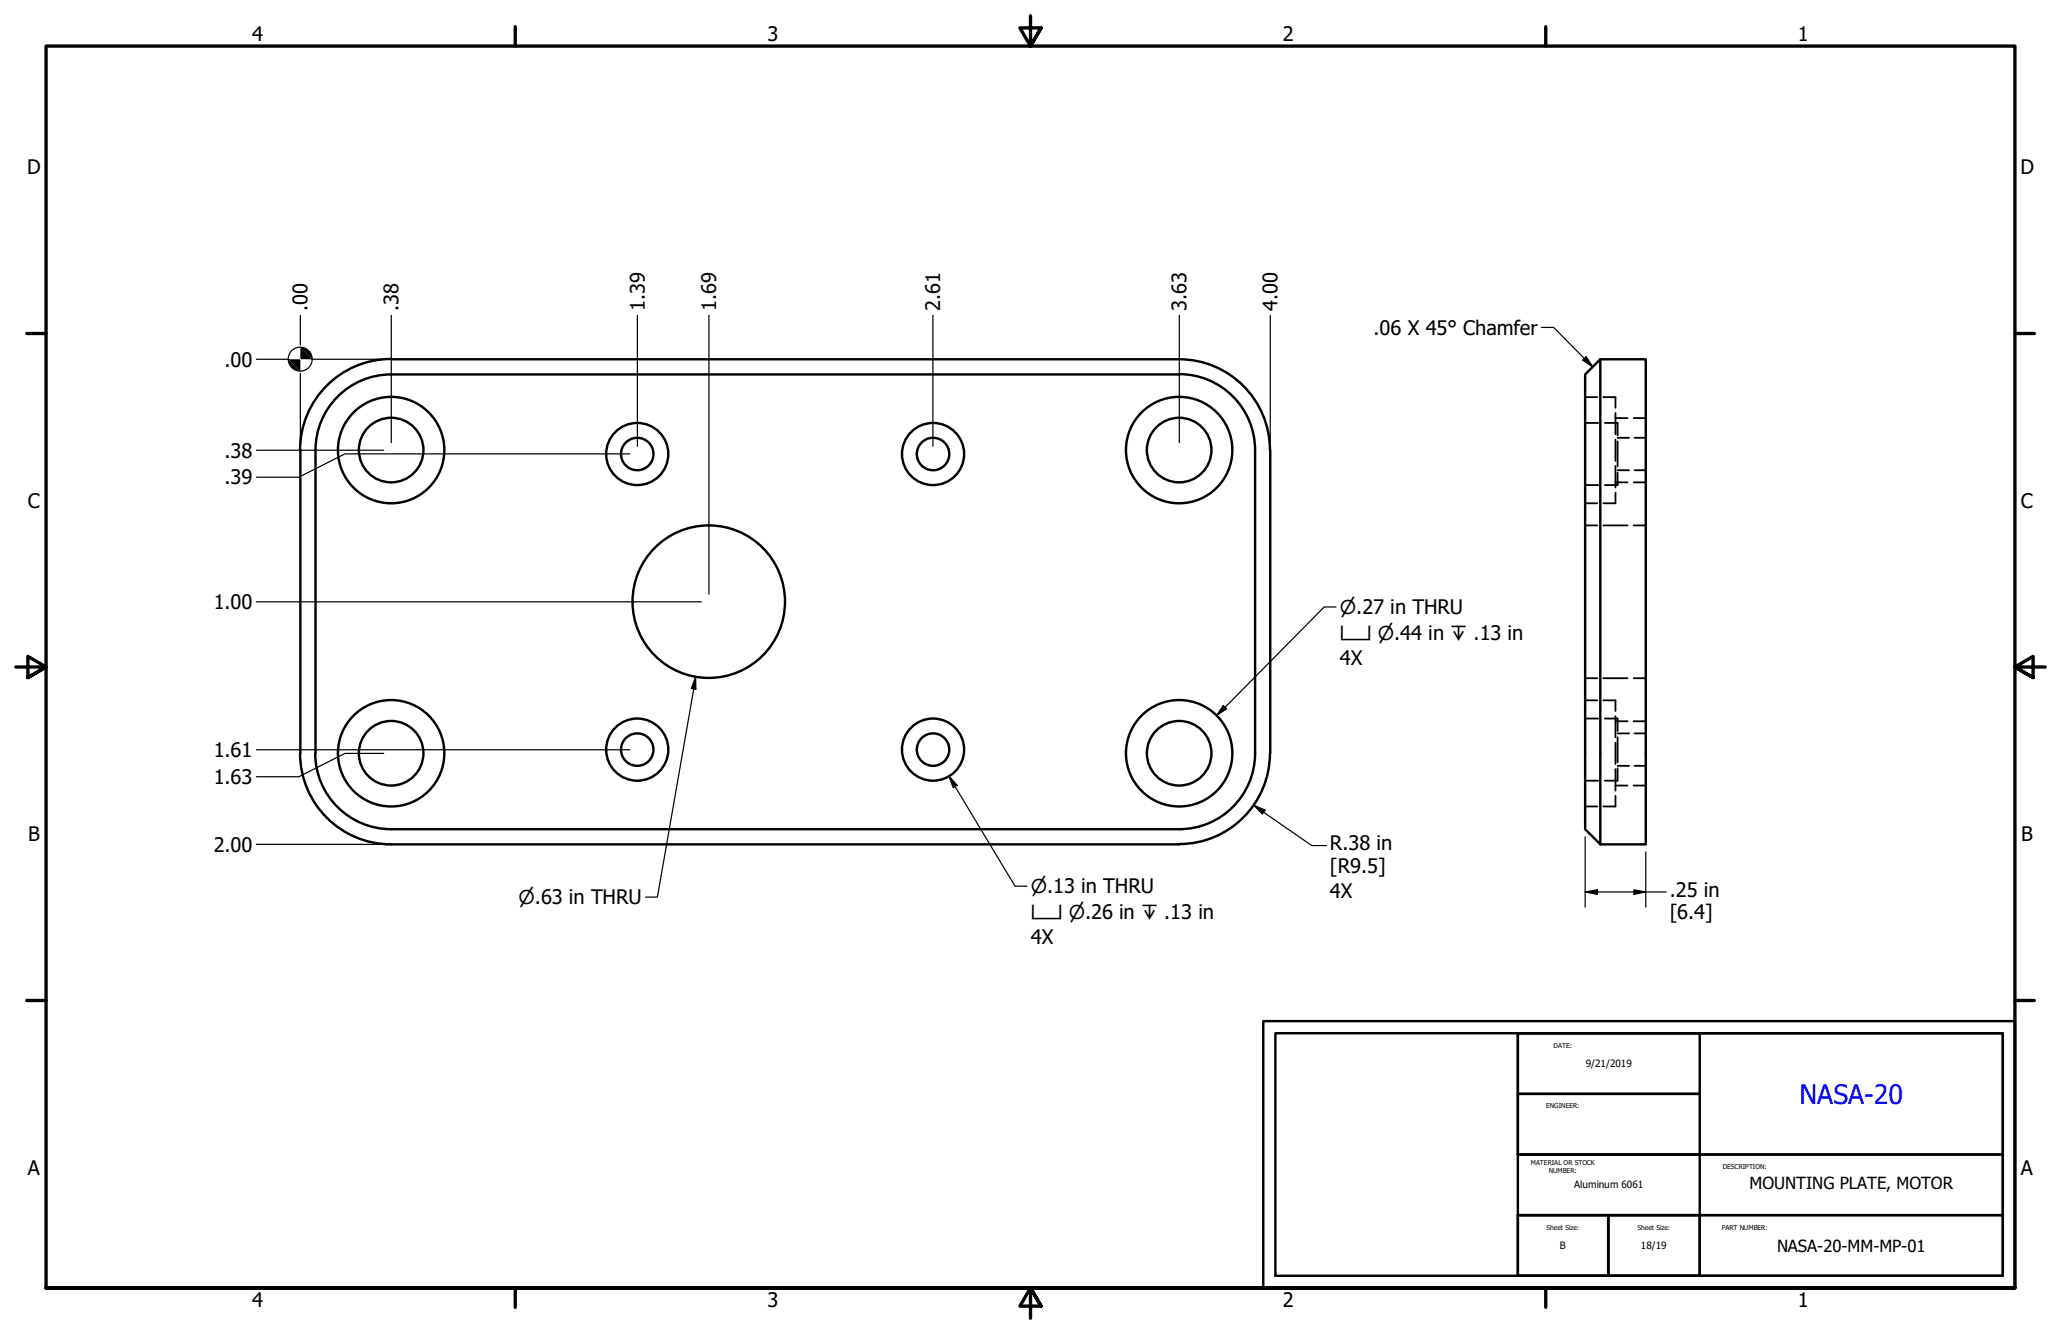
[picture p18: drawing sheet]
<svg xmlns="http://www.w3.org/2000/svg" width="432mm" height="279mm" viewBox="0 0 432 279" stroke-linecap="round" stroke-linejoin="round" font-family="sans-serif">
<defs><g id="words">
<text font-size="5.6" fill="#00f" x="377" y="231.1">NASA-20</text>
<g font-size="4.2">
<text x="52.8" y="8.6">4</text>
<text x="160.8" y="8.6">3</text>
<text x="268.7" y="8.6">2</text>
<text x="376.7" y="8.6">1</text>
<text x="5.7" y="36.4">D</text>
<text x="423.3" y="36.4">D</text>
<text x="64.5" y="65.2" transform="rotate(-90 64.5 65.2)">.00</text>
<text x="83.5" y="65.2" transform="rotate(-90 83.5 65.2)">.38</text>
<text x="135.1" y="65.2" transform="rotate(-90 135.1 65.2)">1.39</text>
<text x="150.1" y="65.2" transform="rotate(-90 150.1 65.2)">1.69</text>
<text x="197" y="65.2" transform="rotate(-90 197 65.2)">2.61</text>
<text x="248.6" y="65.2" transform="rotate(-90 248.6 65.2)">3.63</text>
<text x="267.7" y="65.2" transform="rotate(-90 267.7 65.2)">4.00</text>
<text x="287.8" y="70.1">.06 X 45° Chamfer</text>
<text x="47.1" y="76.8">.00</text>
<text x="47.1" y="95.8">.38</text>
<text x="47.1" y="101.5">.39</text>
<text x="5.8" y="106.3">C</text>
<text x="423.4" y="106.3">C</text>
<text x="44.8" y="127.6">1.00</text>
<text x="280.7" y="139.3">4X</text>
<text x="44.8" y="158.6">1.61</text>
<text x="44.8" y="164.2">1.63</text>
<text x="5.9" y="176.1">B</text>
<text x="44.8" y="178.4">2.00</text>
<text x="278.6" y="178.1">R.38 in</text>
<text x="423.5" y="176.1">B</text>
<text x="278.6" y="182.8">[R9.5]</text>
<text x="278.6" y="188.2">4X</text>
<text x="349.8" y="187.8">.25 in</text>
<text x="216" y="197.8">4X</text>
<text x="349.8" y="192.5">[6.4]</text>
<text x="5.8" y="246">A</text>
<text x="423.4" y="246">A</text>
<text x="52.8" y="273.8">4</text>
<text x="160.8" y="273.8">3</text>
<text x="268.7" y="273.8">2</text>
<text x="376.7" y="273.8">1</text>
</g>
<g font-size="4">
<text x="280.7" y="128.7">⌀.27 in THRU</text>
<text x="280.7" y="134">⌴ ⌀.44 in ↧ .13 in</text>
<text x="108.6" y="189.4">⌀.63 in THRU</text>
<text x="216" y="187.1">⌀.13 in THRU</text>
<text x="216" y="192.5">⌴ ⌀.26 in ↧ .13 in</text>
</g>
<g font-size="3.5">
<text x="366.5" y="249.1">MOUNTING PLATE, MOTOR</text>
<text x="372.3" y="262.1">NASA-20-MM-MP-01</text>
</g>
<g font-size="2.1">
<text x="332.2" y="223.4">9/21/2019</text>
<text x="329.8" y="248.9">Aluminum 6061</text>
<text x="326.8" y="261.6">B</text>
<text x="343.8" y="261.5">18/19</text>
</g>
<g font-size="1.4">
<text x="325.5" y="219.5">DATE:</text>
<text x="323.9" y="232.2">ENGINEER:</text>
<text x="320.7" y="244">MATERIAL OR STOCK</text>
<text x="324.5" y="245.7">NUMBER:</text>
<text x="360.9" y="244.9">DESCRIPTION:</text>
<text x="324" y="257.6">Sheet Size:</text>
<text x="343.1" y="257.6">Sheet Size:</text>
<text x="360.7" y="257.6">PART NUMBER:</text>
</g>
</g></defs>
<!-- layer: Visible (ANSI) -->
<g fill="none" stroke="#000" stroke-width=".51">
<path d="M81.9 75.2a19.1 19.1 0 0 0-19 19.1M82 75.2h165a19 19 0 0 1 19.1 19.1M247 78.4a15.9 15.9 0 0 1 16 15.9v63.5M247.1 78.4h-165.2a15.8 15.8 0 0 0-15.8 15.9v63.5M332.1 78.4l3.2-3.2v101.6l-3.2-3.1zM335.3 75.2h9.5v101.6h-9.5M62.9 94.3v63.5M266.1 94.3v63.5M62.9 157.8a19.1 19.1 0 0 0 19 19M66 157.8a15.9 15.9 0 0 0 15.9 15.9M263 157.8a15.9 15.9 0 0 1-16 15.9h-165M266.1 157.8a19 19 0 0 1-19.1 19"/>
<path d="M82 176.8h165.1"/>
<circle cx="81.9" cy="94.3" r="6.8"/>
<circle cx="81.9" cy="94.3" r="11.1"/>
<circle cx="133.5" cy="95.1" r="3.4"/>
<circle cx="133.5" cy="95.1" r="6.5"/>
<circle cx="195.5" cy="95.1" r="3.4"/>
<circle cx="195.5" cy="95.1" r="6.5"/>
<circle cx="247" cy="94.3" r="6.8"/>
<circle cx="247" cy="94.3" r="11.1"/>
<circle cx="148.5" cy="126" r="16"/>
<circle cx="81.9" cy="157.8" r="6.8"/>
<circle cx="81.9" cy="157.8" r="11.1"/>
<circle cx="133.5" cy="157" r="3.4"/>
<circle cx="133.5" cy="157" r="6.5"/>
<circle cx="195.5" cy="157" r="3.4"/>
<circle cx="195.5" cy="157" r="6.5"/>
<circle cx="247" cy="157.8" r="6.8"/>
<circle cx="247" cy="157.8" r="11.1"/>
</g>
<!-- layer: Hidden (ANSI) -->
<g fill="none" stroke="#000" stroke-width=".38">
<path d="M332.1 88.6h2.7M332.1 83.2h2.5M335.9 83.2h2.6v2.2M336.2 88.6h2.7v2.6M338.5 86.5v4.4M338.5 92.1v4.4M338.5 97.6v4.5M338.5 87.6h2.5M338.9 92.5v5.2M338.9 99v2.6h-2.7M338.9 98.5h2.4M338.9 91.7h2.4"/>
<path d="M342.3 87.6h2.5M342.5 98.5h2.3M342.5 91.7h2.3M332.1 101.6h2.7M332.1 105.4h2.5M332.1 110h2.5M335.9 110h5.1M338.5 103.2v2.2h-2.6M338.5 101h2.5M342.3 101h2.5M342.3 110h2.5M332.1 150.5h2.7"/>
<path d="M332.1 146.7h2.5M332.1 142h2.5M335.9 146.7h2.6v2.2M335.9 142h5.1M336.2 150.5h2.7v2.6M338.5 150v4.4M338.5 155.6v4.4M338.5 151.1h2.5M338.9 154.4v5.2M338.9 153.6h2.4M342.3 151.1h2.5M342.3 142h2.5"/>
<path d="M342.5 153.6h2.3M332.1 163.5h2.7M332.1 168.9h2.5M338.5 161.1v4.5M338.5 166.7v2.2h-2.6M338.5 164.5h2.5M338.9 160.9v2.6h-2.7M338.9 160.4h2.4M342.3 164.5h2.5M342.5 160.4h2.3"/>
</g>
<!-- layer: Border (ANSI) -->
<g fill="none" stroke="#000" stroke-width=".7">
<path d="M107.9 5.6v4.1M215.9 3.3v6.4l-2.2-3.9h4.4l-2.2 3.9 2.2-3.9M323.8 5.6v4.1M5.6 69.8h4.1M422.1 69.8h4.1M3.3 139.7h6.4l-3.9-2.2v4.4l3.9-2.2-3.9 2.2M428.5 139.7h-6.4l3.9-2.2v4.4l-3.9-2.2 3.9 2.2M5.6 209.5h4.1M422.1 209.5h4.1M9.7 269.7v-260h412.4v260h-412.4h412.4M107.9 269.7v4.1M218.1 273.6l-2.2-3.9 2.2 3.9h-4.4l2.2-3.9v6.4"/>
<path d="M323.8 269.7v4.1"/>
</g>
<!-- layer: Title (ANSI) -->
<path d="M264.7 213.9h157.4v55.8h-157.4zM267.2 216.4h152.4v50.8h-152.4zM318 216.4h38.1v12.7h-38.1zM318 216.4h101.6v25.4h-101.6zM318 229.1h38.1v12.7h-38.1zM318 254.5v12.7h18.9v-12.7h19.2v12.7h-19.2v-12.7zM318 241.8h101.6v12.7h-101.6zM318 254.5h101.6v12.7h-101.6zM336.9 254.5v12.7M356.1 241.8v25.4" fill="none" stroke="#000" stroke-width=".51"/>
<!-- layer: Dimension (ANSI) -->
<g fill="none" stroke="#000" stroke-width=".25">
<path d="M53.7 75.2h6.8M62.9 78.2v14.5M62.9 66v6.3M65.3 75.2h15.1M82 66v26.7M133.5 66v27.5M148.5 66v58.5M195.5 66v27.5M247.1 66v26.7M266.1 66v26.7M53.7 94.3h26.7M132 95.1h-59.7l-9.7 4.8h-8.9"/>
<path d="M53.7 126h93.2M53.7 157h78.3M80.4 157.8h-8.1l-9.7 4.9h-8.9M53.7 176.8h26.7M262.7 168.7l2.3 1-.5 .8zM262.7 168.7l12.1 8.4h3.1M332.1 175.3v14.7M344.8 178.4v11.6M332.1 186.8l2.5-.4v.9zM332.1 186.8h17M342.3 186.4l2.5 .4-2.5 .5z"/>
<circle cx="62.9" cy="75.2" r="2.51"/>
</g>
<g fill="#000">
<path d="M60.4 75.2l2.5 2.5a2.49 2.49 0 0 1-2.5-2.5z" fill-rule="evenodd"/>
<path d="M60.4 75.2h5l-2.5-2.4v4.9z" fill-rule="evenodd"/>
<path d="M62.9 72.8a2.49 2.49 0 0 1 2.5 2.4z" fill-rule="evenodd"/>
<path d="M262.7 168.7l2.3 1-.5 .8z" fill-rule="evenodd"/>
<path d="M332.1 186.8l2.5-.4v.9z" fill-rule="evenodd"/>
<path d="M342.3 186.4l2.5 .4-2.5 .5z" fill-rule="evenodd"/>
</g>
<!-- layer: Symbol (ANSI) -->
<path d="M323 68.6h2.5l8.2 8.2M332.3 74.7l1.4 2.1-2.1-1.4zM279.9 127.1h-2.5l-22.5 22.8M145.7 141.8l.1 2.5-1-.1zM145.7 141.8l-8 46.1h-2.4M256.3 147.8l.7 .7-2.1 1.4zM198.8 162.6l1.7 1.9-.8 .5zM198.8 162.6l13.9 23h2.4" fill="none" stroke="#000" stroke-width=".25"/>
<g fill="#000">
<path d="M332.3 74.7l1.4 2.1-2.1-1.4z" fill-rule="evenodd"/>
<path d="M145.7 141.8l.1 2.5-1-.1z" fill-rule="evenodd"/>
<path d="M256.3 147.8l.7 .7-2.1 1.4z" fill-rule="evenodd"/>
<path d="M198.8 162.6l1.7 1.9-.8 .5z" fill-rule="evenodd"/>
</g>
<use href="#words"/>
</svg>
